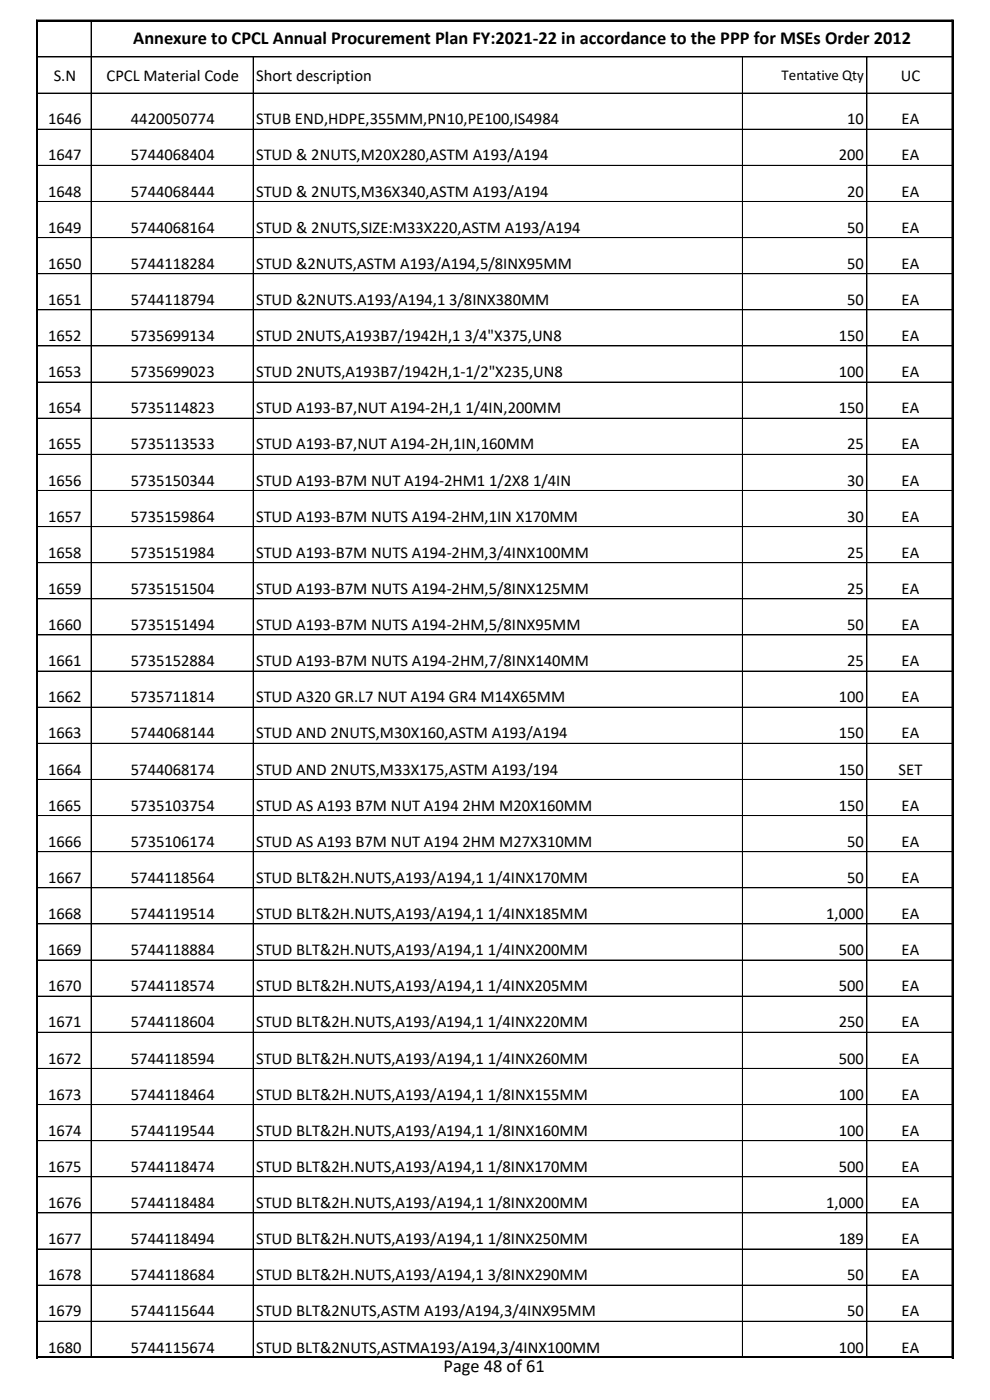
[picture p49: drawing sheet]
<svg xmlns="http://www.w3.org/2000/svg" width="210mm" height="297mm" viewBox="0 0 210 297" stroke-linecap="round" stroke-linejoin="round" font-family="sans-serif">
<defs><g id="words">
<g font-size="3.9">
<text x="28.3" y="9.4">Annexure to CPCL Annual Procurement Plan FY:2021-22 in accordance to the PPP for MSEs Order 2012</text>
<text x="94.1" y="291.1">Page 48 of 61</text>
</g>
<g font-size="3.5">
<text x="11.4" y="17.1">S.N</text>
<text x="22.6" y="17.1">CPCL Material Code</text>
<text x="54.3" y="17.1">Short description</text>
<text x="191.1" y="17.1">UC</text>
<text x="10.2" y="26.4">1646</text>
<text x="27.8" y="26.4">4420050774</text>
<text x="54.3" y="26.4">STUB END,HDPE,355MM,PN10,PE100,IS4984</text>
<text x="179.7" y="26.4">10</text>
<text x="191.3" y="26.4">EA</text>
<text x="10.2" y="34">1647</text>
<text x="27.8" y="34">5744068404</text>
<text x="54.3" y="34">STUD &amp; 2NUTS,M20X280,ASTM A193/A194</text>
<text x="177.9" y="34">200</text>
<text x="191.3" y="34">EA</text>
<text x="10.2" y="41.7">1648</text>
<text x="27.8" y="41.7">5744068444</text>
<text x="54.3" y="41.7">STUD &amp; 2NUTS,M36X340,ASTM A193/A194</text>
<text x="179.7" y="41.7">20</text>
<text x="191.3" y="41.7">EA</text>
<text x="10.2" y="49.4">1649</text>
<text x="27.8" y="49.4">5744068164</text>
<text x="54.3" y="49.4">STUD &amp; 2NUTS,SIZE:M33X220,ASTM A193/A194</text>
<text x="179.7" y="49.4">50</text>
<text x="191.3" y="49.4">EA</text>
<text x="10.2" y="57">1650</text>
<text x="27.8" y="57">5744118284</text>
<text x="54.3" y="57">STUD &amp;2NUTS,ASTM A193/A194,5/8INX95MM</text>
<text x="179.7" y="57">50</text>
<text x="191.3" y="57">EA</text>
<text x="10.2" y="64.7">1651</text>
<text x="27.8" y="64.7">5744118794</text>
<text x="54.3" y="64.7">STUD &amp;2NUTS.A193/A194,1 3/8INX380MM</text>
<text x="179.7" y="64.7">50</text>
<text x="191.3" y="64.7">EA</text>
<text x="10.2" y="72.4">1652</text>
<text x="27.8" y="72.4">5735699134</text>
<text x="54.3" y="72.4">STUD 2NUTS,A193B7/1942H,1 3/4&quot;X375,UN8</text>
<text x="177.9" y="72.4">150</text>
<text x="191.3" y="72.4">EA</text>
<text x="10.2" y="80">1653</text>
<text x="27.8" y="80">5735699023</text>
<text x="54.3" y="80">STUD 2NUTS,A193B7/1942H,1-1/2&quot;X235,UN8</text>
<text x="177.9" y="80">100</text>
<text x="191.3" y="80">EA</text>
<text x="10.2" y="87.7">1654</text>
<text x="27.8" y="87.7">5735114823</text>
<text x="54.3" y="87.7">STUD A193-B7,NUT A194-2H,1 1/4IN,200MM</text>
<text x="177.9" y="87.7">150</text>
<text x="191.3" y="87.7">EA</text>
<text x="10.2" y="95.4">1655</text>
<text x="27.8" y="95.4">5735113533</text>
<text x="54.3" y="95.4">STUD A193-B7,NUT A194-2H,1IN,160MM</text>
<text x="179.7" y="95.4">25</text>
<text x="191.3" y="95.4">EA</text>
<text x="10.2" y="103">1656</text>
<text x="27.8" y="103">5735150344</text>
<text x="54.3" y="103">STUD A193-B7M NUT A194-2HM1 1/2X8 1/4IN</text>
<text x="179.7" y="103">30</text>
<text x="191.3" y="103">EA</text>
<text x="10.2" y="110.7">1657</text>
<text x="27.8" y="110.7">5735159864</text>
<text x="54.3" y="110.7">STUD A193-B7M NUTS A194-2HM,1IN X170MM</text>
<text x="179.7" y="110.7">30</text>
<text x="191.3" y="110.7">EA</text>
<text x="10.2" y="118.3">1658</text>
<text x="27.8" y="118.3">5735151984</text>
<text x="54.3" y="118.3">STUD A193-B7M NUTS A194-2HM,3/4INX100MM</text>
<text x="179.7" y="118.3">25</text>
<text x="191.3" y="118.3">EA</text>
<text x="10.2" y="126">1659</text>
<text x="27.8" y="126">5735151504</text>
<text x="54.3" y="126">STUD A193-B7M NUTS A194-2HM,5/8INX125MM</text>
<text x="179.7" y="126">25</text>
<text x="191.3" y="126">EA</text>
<text x="10.2" y="133.7">1660</text>
<text x="27.8" y="133.7">5735151494</text>
<text x="54.3" y="133.7">STUD A193-B7M NUTS A194-2HM,5/8INX95MM</text>
<text x="179.7" y="133.7">50</text>
<text x="191.3" y="133.7">EA</text>
<text x="10.2" y="141.3">1661</text>
<text x="27.8" y="141.3">5735152884</text>
<text x="54.3" y="141.3">STUD A193-B7M NUTS A194-2HM,7/8INX140MM</text>
<text x="179.7" y="141.3">25</text>
<text x="191.3" y="141.3">EA</text>
<text x="10.2" y="149">1662</text>
<text x="27.8" y="149">5735711814</text>
<text x="54.3" y="149">STUD A320 GR.L7 NUT A194 GR4 M14X65MM</text>
<text x="177.9" y="149">100</text>
<text x="191.3" y="149">EA</text>
<text x="10.2" y="156.7">1663</text>
<text x="27.8" y="156.7">5744068144</text>
<text x="54.3" y="156.7">STUD AND 2NUTS,M30X160,ASTM A193/A194</text>
<text x="177.9" y="156.7">150</text>
<text x="191.3" y="156.7">EA</text>
<text x="10.2" y="164.3">1664</text>
<text x="27.8" y="164.3">5744068174</text>
<text x="54.3" y="164.3">STUD AND 2NUTS,M33X175,ASTM A193/194</text>
<text x="177.9" y="164.3">150</text>
<text x="190.6" y="164.3">SET</text>
<text x="10.2" y="172">1665</text>
<text x="27.8" y="172">5735103754</text>
<text x="54.3" y="172">STUD AS A193 B7M NUT A194 2HM M20X160MM</text>
<text x="177.9" y="172">150</text>
<text x="191.3" y="172">EA</text>
<text x="10.2" y="179.6">1666</text>
<text x="27.8" y="179.6">5735106174</text>
<text x="54.3" y="179.6">STUD AS A193 B7M NUT A194 2HM M27X310MM</text>
<text x="179.7" y="179.6">50</text>
<text x="191.3" y="179.6">EA</text>
<text x="10.2" y="187.3">1667</text>
<text x="27.8" y="187.3">5744118564</text>
<text x="54.3" y="187.3">STUD BLT&amp;2H.NUTS,A193/A194,1 1/4INX170MM</text>
<text x="179.7" y="187.3">50</text>
<text x="191.3" y="187.3">EA</text>
<text x="10.2" y="195">1668</text>
<text x="27.8" y="195">5744119514</text>
<text x="54.3" y="195">STUD BLT&amp;2H.NUTS,A193/A194,1 1/4INX185MM</text>
<text x="175.3" y="195">1,000</text>
<text x="191.3" y="195">EA</text>
<text x="10.2" y="202.6">1669</text>
<text x="27.8" y="202.6">5744118884</text>
<text x="54.3" y="202.6">STUD BLT&amp;2H.NUTS,A193/A194,1 1/4INX200MM</text>
<text x="177.9" y="202.6">500</text>
<text x="191.3" y="202.6">EA</text>
<text x="10.2" y="210.3">1670</text>
<text x="27.8" y="210.3">5744118574</text>
<text x="54.3" y="210.3">STUD BLT&amp;2H.NUTS,A193/A194,1 1/4INX205MM</text>
<text x="177.9" y="210.3">500</text>
<text x="191.3" y="210.3">EA</text>
<text x="10.2" y="218">1671</text>
<text x="27.8" y="218">5744118604</text>
<text x="54.3" y="218">STUD BLT&amp;2H.NUTS,A193/A194,1 1/4INX220MM</text>
<text x="177.9" y="218">250</text>
<text x="191.3" y="218">EA</text>
<text x="10.2" y="225.6">1672</text>
<text x="27.8" y="225.6">5744118594</text>
<text x="54.3" y="225.6">STUD BLT&amp;2H.NUTS,A193/A194,1 1/4INX260MM</text>
<text x="177.9" y="225.6">500</text>
<text x="191.3" y="225.6">EA</text>
<text x="10.2" y="233.3">1673</text>
<text x="27.8" y="233.3">5744118464</text>
<text x="54.3" y="233.3">STUD BLT&amp;2H.NUTS,A193/A194,1 1/8INX155MM</text>
<text x="177.9" y="233.3">100</text>
<text x="191.3" y="233.3">EA</text>
<text x="10.2" y="241">1674</text>
<text x="27.8" y="241">5744119544</text>
<text x="54.3" y="241">STUD BLT&amp;2H.NUTS,A193/A194,1 1/8INX160MM</text>
<text x="177.9" y="241">100</text>
<text x="191.3" y="241">EA</text>
<text x="10.2" y="248.6">1675</text>
<text x="27.8" y="248.6">5744118474</text>
<text x="54.3" y="248.6">STUD BLT&amp;2H.NUTS,A193/A194,1 1/8INX170MM</text>
<text x="177.9" y="248.6">500</text>
<text x="191.3" y="248.6">EA</text>
<text x="10.2" y="256.3">1676</text>
<text x="27.8" y="256.3">5744118484</text>
<text x="54.3" y="256.3">STUD BLT&amp;2H.NUTS,A193/A194,1 1/8INX200MM</text>
<text x="175.3" y="256.3">1,000</text>
<text x="191.3" y="256.3">EA</text>
<text x="10.2" y="263.9">1677</text>
<text x="27.8" y="263.9">5744118494</text>
<text x="54.3" y="263.9">STUD BLT&amp;2H.NUTS,A193/A194,1 1/8INX250MM</text>
<text x="177.9" y="263.9">189</text>
<text x="191.3" y="263.9">EA</text>
<text x="10.2" y="271.6">1678</text>
<text x="27.8" y="271.6">5744118684</text>
<text x="54.3" y="271.6">STUD BLT&amp;2H.NUTS,A193/A194,1 3/8INX290MM</text>
<text x="179.7" y="271.6">50</text>
<text x="191.3" y="271.6">EA</text>
<text x="10.2" y="279.3">1679</text>
<text x="27.8" y="279.3">5744115644</text>
<text x="54.3" y="279.3">STUD BLT&amp;2NUTS,ASTM A193/A194,3/4INX95MM</text>
<text x="179.7" y="279.3">50</text>
<text x="191.3" y="279.3">EA</text>
<text x="10.2" y="286.9">1680</text>
<text x="27.8" y="286.9">5744115674</text>
<text x="54.3" y="286.9">STUD BLT&amp;2NUTS,ASTMA193/A194,3/4INX100MM</text>
<text x="177.9" y="286.9">100</text>
<text x="191.3" y="286.9">EA</text>
</g>
<text font-size="3.2" x="165.8" y="17">Tentative Qty</text>
</g></defs>
<g fill="none" stroke="#000" stroke-width=".21">
<path d="M8 12.1h194.1M8 19.7h194.1M19.3 4.5v15.3M19.3 19.8v268.2M53.7 12.1v7.7M53.7 19.8v268.2M157.5 12.1v7.7M157.5 19.8v268.2M183.9 12.1v7.7M183.9 19.8v268.2M202 4.3v283.8M202.1 4.5v15.3"/>
<path d="M202.1 19.8v268.2h-194.1M202.2 4.3h-194.4v283.8M8 27.4h194.1M8 35.1h194.1M8 42.7h194.1M8 50.4h194.1M8 58.1h194.1M8 65.7h194.1M8 73.4h194.1M8 81.1h194.1M8 88.7h194.1M8 96.4h194.1"/>
<path d="M8 104.1h194.1M8 111.7h194.1M8 119.4h194.1M8 127h194.1M8 134.7h194.1M8 142.4h194.1M8 150h194.1M202.1 157.7h-194.1M8 165.4h194.1M8 173h194.1M8 180.7h194.1M8 188.3h194.1"/>
<path d="M8 196h194.1M8 203.7h194.1M8 211.3h194.1M202.1 219h-194.1M8 226.7h194.1M8 234.3h194.1M8 242h194.1M8 249.7h194.1M202.1 257.3h-194.1M202.1 265h-194.1M202.1 272.6h-194.1M7.8 287.8h194.4"/>
<path d="M202.1 280.3h-194.1"/>
</g>
<path d="M7.7 4.4h194.6M7.9 4.2v283.9M202.1 4.2v283.9M7.7 288h194.6" fill="none" stroke="#000" stroke-width=".34"/>
<use href="#words"/>
</svg>
